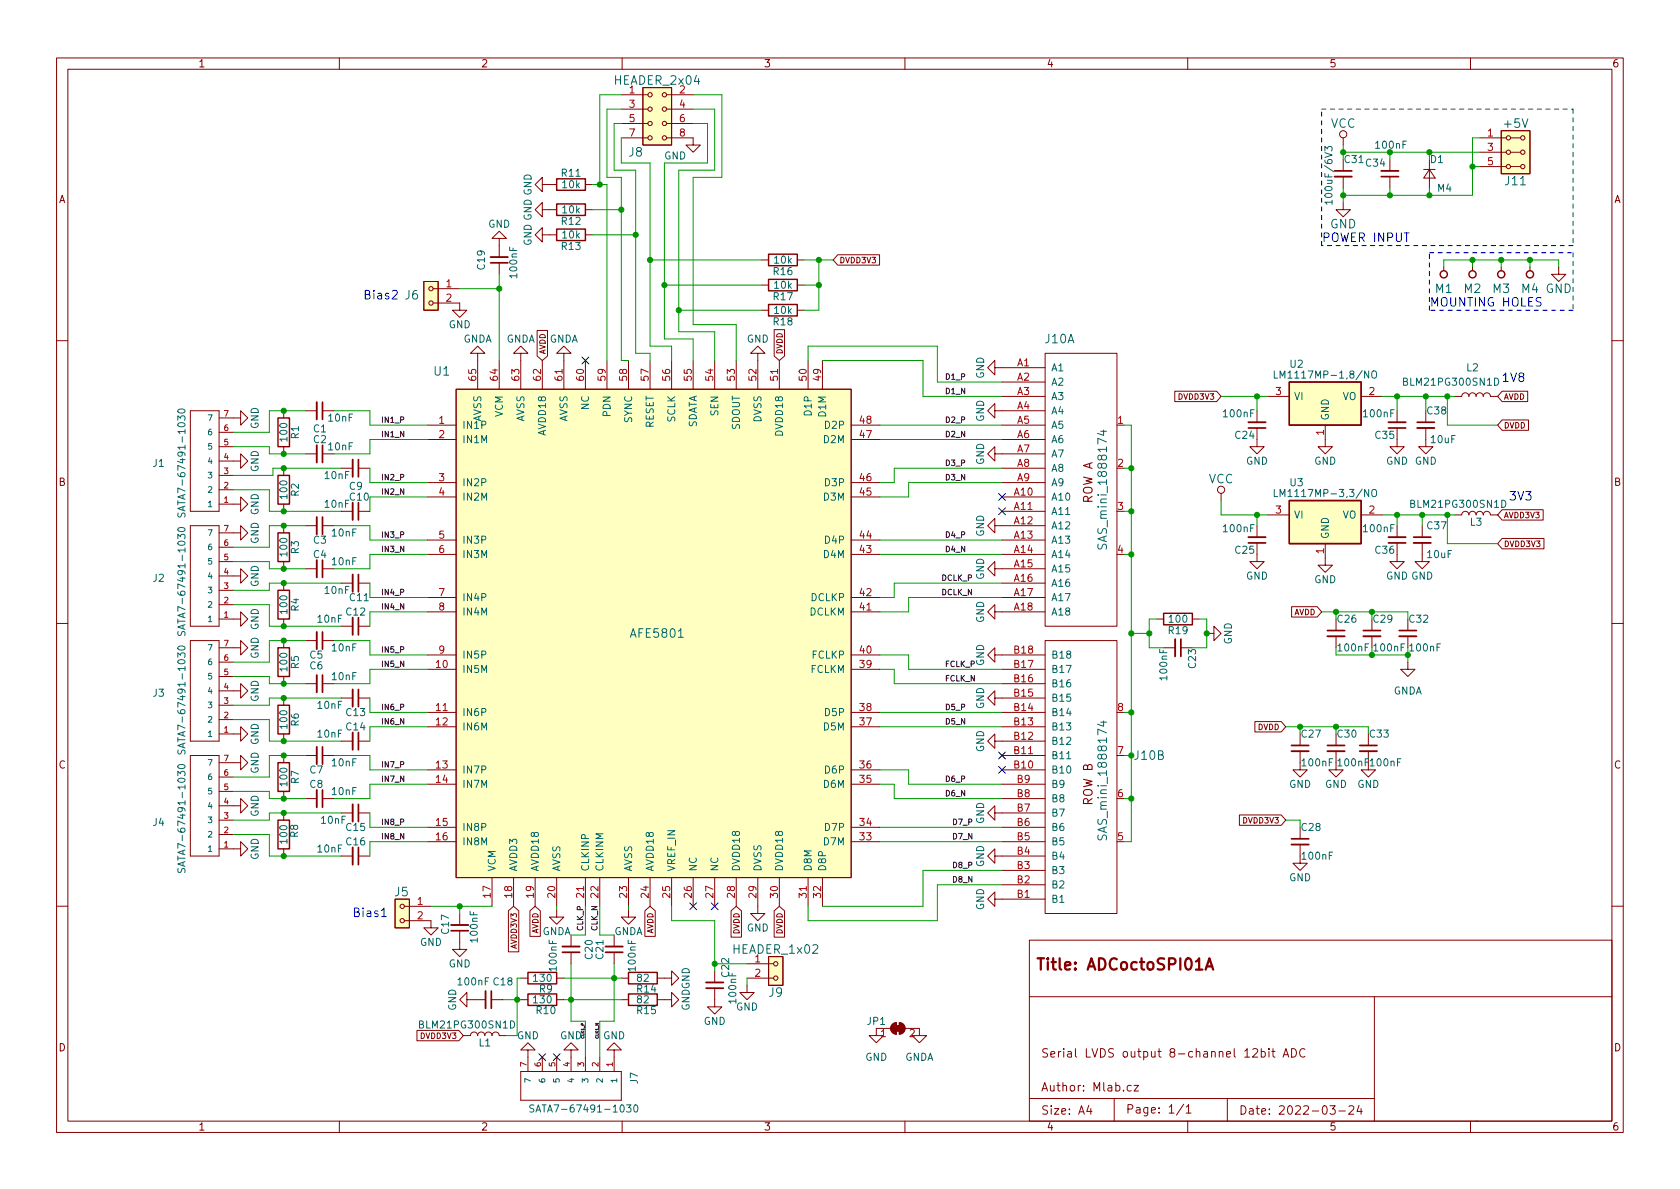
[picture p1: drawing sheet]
<svg xmlns="http://www.w3.org/2000/svg" width="297mm" height="210mm" viewBox="0 0 297 210" stroke-linecap="round" stroke-linejoin="round" font-family="sans-serif">
<defs><g id="words">
<text font-size="2.8" fill="#840000" x="183" y="171.6">Title: ADCoctoSPI01A</text>
<g font-size="2.1" fill="#006464">
<text x="108.8" y="15">HEADER_2x04</text>
<text x="235.2" y="22.6">VCC</text>
<text x="266.1" y="22.6">+5V</text>
<text x="111.2" y="27.7">J8</text>
<text x="266.2" y="32.8">J11</text>
<text x="235.1" y="40.4">GND</text>
<text x="71.6" y="53">J6</text>
<text x="253.8" y="51.8">M1</text>
<text x="258.9" y="51.8">M2</text>
<text x="264" y="51.8">M3</text>
<text x="269" y="51.8">M4 GND</text>
<text x="184.8" y="60.7">J10A</text>
<text x="76.7" y="66.4">U1</text>
<text x="213.7" y="85.5">VCC</text>
<text x="195.7" y="96.3" transform="rotate(-90 195.7 96.3)">SAS_mini_1888174</text>
<text x="111.7" y="112.8">AFE5801</text>
<text x="200.7" y="134.4">J10B</text>
<text x="195.7" y="147.7" transform="rotate(-90 195.7 147.7)">SAS_mini_1888174</text>
<text x="69.8" y="158.5">J5</text>
<text x="129.7" y="168.7">HEADER_1x02</text>
<text x="136" y="176.3">J9</text>
</g>
<g font-size="2.1" fill="#0000c2">
<text x="233.7" y="42.8">POWER INPUT</text>
<text x="64.1" y="52.9">Bias2</text>
<text x="252.7" y="54.2">MOUNTING HOLES</text>
<text x="265.4" y="67.5">1V8</text>
<text x="266.7" y="88.5">3V3</text>
<text x="62.2" y="162.2">Bias1</text>
</g>
<g font-size="2.1" fill="#840000">
<text x="193.2" y="89" transform="rotate(-90 193.2 89)">ROW A</text>
<text x="193.2" y="142.3" transform="rotate(-90 193.2 142.3)">ROW B</text>
<text x="184" y="187">Serial LVDS output 8-channel 12bit ADC</text>
<text x="184" y="193">Author: Mlab.cz</text>
<text x="184" y="197.1">Size: A4</text>
<text x="199" y="196.9">Page: 1/1</text>
<text x="219" y="197.1">Date: 2022-03-24</text>
</g>
<g font-size="1.8" fill="#840000">
<text x="35" y="11.9">1</text>
<text x="85" y="11.9">2</text>
<text x="135" y="11.9">3</text>
<text x="185" y="11.9">4</text>
<text x="235" y="11.9">5</text>
<text x="285" y="11.9">6</text>
<text x="10.3" y="35.9">A</text>
<text x="285.3" y="35.9">A</text>
<text x="10.3" y="85.9">B</text>
<text x="285.3" y="85.9">B</text>
<text x="10.3" y="135.9">C</text>
<text x="285.3" y="135.9">C</text>
<text x="10.3" y="185.9">D</text>
<text x="285.3" y="185.9">D</text>
<text x="35" y="199.9">1</text>
<text x="85" y="199.9">2</text>
<text x="135" y="199.9">3</text>
<text x="185" y="199.9">4</text>
<text x="235" y="199.9">5</text>
<text x="285" y="199.9">6</text>
</g>
<g font-size="1.8" fill="#a90000">
<text x="111.3" y="16.5">1</text>
<text x="120.2" y="16.5">2</text>
<text x="111.3" y="19">3</text>
<text x="111.3" y="21.6">5</text>
<text x="120.2" y="19">4</text>
<text x="120.2" y="21.6">6</text>
<text x="111.3" y="24.1">7</text>
<text x="120.2" y="24.1">8</text>
<text x="263" y="24.1">1</text>
<text x="263" y="26.7">3</text>
<text x="263" y="29.2">5</text>
<text x="78.9" y="50.8">1</text>
<text x="78.9" y="53.3">2</text>
<text x="179.8" y="64.8">A1</text>
<text x="84.2" y="67.3" transform="rotate(-90 84.2 67.3)">65</text>
<text x="88" y="67.3" transform="rotate(-90 88 67.3)">64</text>
<text x="91.8" y="67.3" transform="rotate(-90 91.8 67.3)">63</text>
<text x="95.6" y="67.3" transform="rotate(-90 95.6 67.3)">62</text>
<text x="99.4" y="67.3" transform="rotate(-90 99.4 67.3)">61</text>
<text x="103.3" y="67.3" transform="rotate(-90 103.3 67.3)">60</text>
<text x="107.1" y="67.3" transform="rotate(-90 107.1 67.3)">59</text>
<text x="110.9" y="67.3" transform="rotate(-90 110.9 67.3)">58</text>
<text x="114.7" y="67.3" transform="rotate(-90 114.7 67.3)">57</text>
<text x="118.5" y="67.3" transform="rotate(-90 118.5 67.3)">56</text>
<text x="122.3" y="67.3" transform="rotate(-90 122.3 67.3)">55</text>
<text x="126.1" y="67.3" transform="rotate(-90 126.1 67.3)">54</text>
<text x="129.9" y="67.3" transform="rotate(-90 129.9 67.3)">53</text>
<text x="133.7" y="67.3" transform="rotate(-90 133.7 67.3)">52</text>
<text x="137.5" y="67.3" transform="rotate(-90 137.5 67.3)">51</text>
<text x="142.6" y="67.3" transform="rotate(-90 142.6 67.3)">50</text>
<text x="145.2" y="67.3" transform="rotate(-90 145.2 67.3)">49</text>
<text x="179.8" y="67.3">A2</text>
<text x="179.8" y="69.8">A3</text>
<text x="225.6" y="69.8">3</text>
<text x="242.1" y="69.8">2</text>
<text x="77.6" y="74.9">1</text>
<text x="77.6" y="77.5">2</text>
<text x="152.1" y="77.5">47</text>
<text x="152.1" y="74.9">48</text>
<text x="179.8" y="72.4">A4</text>
<text x="179.8" y="74.9">A5</text>
<text x="179.8" y="77.5">A6</text>
<text x="197.6" y="74.9">1</text>
<text x="234.1" y="76.9" transform="rotate(-90 234.1 76.9)">1</text>
<text x="179.8" y="80">A7</text>
<text x="179.8" y="82.5">A8</text>
<text x="197.6" y="82.5">2</text>
<text x="77.6" y="85.1">3</text>
<text x="77.6" y="87.6">4</text>
<text x="152.1" y="87.6">45</text>
<text x="152.1" y="85.1">46</text>
<text x="179.4" y="87.6">A10</text>
<text x="179.8" y="85.1">A9</text>
<text x="77.6" y="95.2">5</text>
<text x="152.1" y="95.2">44</text>
<text x="179.4" y="90.2">A11</text>
<text x="179.4" y="92.7">A12</text>
<text x="179.4" y="95.2">A13</text>
<text x="197.6" y="90.2">3</text>
<text x="225.6" y="90.8">3</text>
<text x="242.1" y="90.8">2</text>
<text x="77.6" y="97.8">6</text>
<text x="152.1" y="97.8">43</text>
<text x="179.4" y="97.8">A14</text>
<text x="179.4" y="100.3">A15</text>
<text x="197.6" y="97.8">4</text>
<text x="234.1" y="97.9" transform="rotate(-90 234.1 97.9)">1</text>
<text x="77.6" y="105.4">7</text>
<text x="77.6" y="107.9">8</text>
<text x="152.1" y="107.9">41</text>
<text x="152.1" y="105.4">42</text>
<text x="179.4" y="102.9">A16</text>
<text x="179.4" y="105.4">A17</text>
<text x="179.4" y="107.9">A18</text>
<text x="77.1" y="118.1">10</text>
<text x="77.6" y="115.6">9</text>
<text x="152.1" y="118.1">39</text>
<text x="152.1" y="115.6">40</text>
<text x="179.4" y="118.1">B17</text>
<text x="179.4" y="115.6">B18</text>
<text x="77.1" y="125.7">11</text>
<text x="152.1" y="125.7">38</text>
<text x="179.4" y="125.7">B14</text>
<text x="179.4" y="123.2">B15</text>
<text x="179.4" y="120.6">B16</text>
<text x="197.6" y="125.7">8</text>
<text x="77.1" y="128.3">12</text>
<text x="152.1" y="128.3">37</text>
<text x="179.4" y="130.8">B12</text>
<text x="179.4" y="128.3">B13</text>
<text x="77.1" y="135.9">13</text>
<text x="152.1" y="135.9">36</text>
<text x="179.4" y="135.9">B10</text>
<text x="179.4" y="133.3">B11</text>
<text x="197.6" y="133.3">7</text>
<text x="77.1" y="138.4">14</text>
<text x="152.1" y="138.4">35</text>
<text x="179.8" y="143.5">B7</text>
<text x="179.8" y="141">B8</text>
<text x="179.8" y="138.4">B9</text>
<text x="197.6" y="141">6</text>
<text x="77.1" y="146">15</text>
<text x="77.1" y="148.6">16</text>
<text x="152.1" y="148.6">33</text>
<text x="152.1" y="146">34</text>
<text x="179.8" y="148.6">B5</text>
<text x="179.8" y="146">B6</text>
<text x="197.6" y="148.6">5</text>
<text x="179.8" y="153.7">B3</text>
<text x="179.8" y="151.1">B4</text>
<text x="73.8" y="160">1</text>
<text x="86.7" y="158.7" transform="rotate(-90 86.7 158.7)">17</text>
<text x="90.6" y="158.7" transform="rotate(-90 90.6 158.7)">18</text>
<text x="94.4" y="158.7" transform="rotate(-90 94.4 158.7)">19</text>
<text x="98.2" y="158.7" transform="rotate(-90 98.2 158.7)">20</text>
<text x="103.3" y="158.7" transform="rotate(-90 103.3 158.7)">21</text>
<text x="105.8" y="158.7" transform="rotate(-90 105.8 158.7)">22</text>
<text x="110.9" y="158.7" transform="rotate(-90 110.9 158.7)">23</text>
<text x="114.7" y="158.7" transform="rotate(-90 114.7 158.7)">24</text>
<text x="118.5" y="158.7" transform="rotate(-90 118.5 158.7)">25</text>
<text x="122.3" y="158.7" transform="rotate(-90 122.3 158.7)">26</text>
<text x="126.1" y="158.7" transform="rotate(-90 126.1 158.7)">27</text>
<text x="129.9" y="158.7" transform="rotate(-90 129.9 158.7)">28</text>
<text x="133.7" y="158.7" transform="rotate(-90 133.7 158.7)">29</text>
<text x="137.5" y="158.7" transform="rotate(-90 137.5 158.7)">30</text>
<text x="142.6" y="158.7" transform="rotate(-90 142.6 158.7)">31</text>
<text x="145.2" y="158.7" transform="rotate(-90 145.2 158.7)">32</text>
<text x="179.8" y="158.7">B1</text>
<text x="179.8" y="156.2">B2</text>
<text x="73.8" y="162.6">2</text>
<text x="133.5" y="170.2">1</text>
<text x="133.5" y="172.7">2</text>
<text x="155.7" y="183.4">1</text>
<text x="160.8" y="183.4">2</text>
</g>
<g font-size="1.8" fill="#006464">
<text x="117.4" y="28.2">GND</text>
<text x="241.6" y="29.5">C34</text>
<text x="243.4" y="26.3">100nF</text>
<text x="252.9" y="28.8">D1</text>
<text x="99.3" y="31.2">R11</text>
<text x="99.5" y="33.3">10k</text>
<text x="235.6" y="35.4" transform="rotate(-90 235.6 35.4)">100uF/6V3</text>
<text x="254.2" y="33.9">M4</text>
<text x="86.3" y="40.3">GND</text>
<text x="99.3" y="39.7">R12</text>
<text x="99.5" y="37.7">10k</text>
<text x="85.7" y="47.6" transform="rotate(-90 85.7 47.6)">C19</text>
<text x="94" y="43.5" transform="rotate(-90 94 43.5)">GND GND GND</text>
<text x="99.3" y="44.2">R13</text>
<text x="99.5" y="42.2">10k</text>
<text x="137" y="46.6">10k</text>
<text x="91.4" y="49" transform="rotate(-90 91.4 49)">100nF</text>
<text x="136.8" y="53.1">R17</text>
<text x="136.8" y="48.6">R16</text>
<text x="137" y="51">10k</text>
<text x="79.3" y="58">GND</text>
<text x="136.8" y="57.5">R18</text>
<text x="137" y="55.5">10k</text>
<text x="81.9" y="60.6">GNDA</text>
<text x="89.5" y="60.6">GNDA</text>
<text x="97.1" y="60.6">GNDA</text>
<text x="132" y="60.6">GND</text>
<text x="185.8" y="65.7">A1</text>
<text x="228.1" y="65">U2</text>
<text x="259.3" y="65.7">L2</text>
<text x="174" y="67" transform="rotate(-90 174 67)">GND</text>
<text x="185.8" y="68.2">A2</text>
<text x="185.8" y="70.7">A3</text>
<text x="226.6" y="66.9">LM1117MP-1,8/NO</text>
<text x="228.7" y="70.7">VI</text>
<text x="237.3" y="70.7">VO</text>
<text x="248.5" y="68.2">BLM21PG300SN1D</text>
<text x="45.7" y="75.9" transform="rotate(-90 45.7 75.9)">GND</text>
<text x="50.8" y="77.9" transform="rotate(-90 50.8 77.9)">100</text>
<text x="52.8" y="77.6" transform="rotate(-90 52.8 77.6)">R1</text>
<text x="55.4" y="76.4">C1</text>
<text x="58.1" y="74.5">10nF</text>
<text x="81.7" y="75.8">IN1P</text>
<text x="85.1" y="74.7" transform="rotate(-90 85.1 74.7)">AVSS</text>
<text x="88.9" y="73.8" transform="rotate(-90 88.9 73.8)">VCM</text>
<text x="92.7" y="74.7" transform="rotate(-90 92.7 74.7)">AVSS</text>
<text x="96.5" y="76.8" transform="rotate(-90 96.5 76.8)">AVDD18</text>
<text x="100.3" y="74.7" transform="rotate(-90 100.3 74.7)">AVSS</text>
<text x="104.1" y="72.4" transform="rotate(-90 104.1 72.4)">NC</text>
<text x="107.9" y="73.6" transform="rotate(-90 107.9 73.6)">PDN</text>
<text x="111.8" y="74.8" transform="rotate(-90 111.8 74.8)">SYNC</text>
<text x="115.6" y="75.7" transform="rotate(-90 115.6 75.7)">RESET</text>
<text x="119.4" y="74.7" transform="rotate(-90 119.4 74.7)">SCLK</text>
<text x="123.2" y="75.9" transform="rotate(-90 123.2 75.9)">SDATA</text>
<text x="127" y="73.5" transform="rotate(-90 127 73.5)">SEN</text>
<text x="130.8" y="76" transform="rotate(-90 130.8 76)">SDOUT</text>
<text x="134.6" y="74.7" transform="rotate(-90 134.6 74.7)">DVSS</text>
<text x="138.4" y="76.8" transform="rotate(-90 138.4 76.8)">DVDD18</text>
<text x="143.5" y="73.3" transform="rotate(-90 143.5 73.3)">D1P</text>
<text x="146" y="75.8">D2P</text>
<text x="146" y="73.6" transform="rotate(-90 146 73.6)">D1M</text>
<text x="174" y="74.6" transform="rotate(-90 174 74.6)">GND</text>
<text x="185.8" y="73.3">A4</text>
<text x="185.8" y="75.8">A5</text>
<text x="216.4" y="73.8">100nF</text>
<text x="218.5" y="77.6">C24</text>
<text x="234.9" y="74.4" transform="rotate(-90 234.9 74.4)">GND</text>
<text x="241.2" y="73.8">100nF</text>
<text x="243.2" y="77.6">C35</text>
<text x="252.4" y="73.3">C38</text>
<text x="27.1" y="82.6">J1</text>
<text x="45.7" y="83.5" transform="rotate(-90 45.7 83.5)">GND</text>
<text x="55.4" y="78.4">C2</text>
<text x="58.1" y="79.6">10nF</text>
<text x="81.7" y="78.4">IN1M</text>
<text x="145.7" y="78.4">D2M</text>
<text x="174" y="82.2" transform="rotate(-90 174 82.2)">GND</text>
<text x="185.8" y="78.4">A6</text>
<text x="185.8" y="80.9">A7</text>
<text x="185.8" y="83.4">A8</text>
<text x="220.3" y="82.2">GND</text>
<text x="232.3" y="82.2">GND</text>
<text x="245" y="82.2">GND GND</text>
<text x="253.1" y="78.4">10uF</text>
<text x="32.8" y="89.8" transform="rotate(-90 32.8 89.8)">SATA7-67491-1030</text>
<text x="50.8" y="88.1" transform="rotate(-90 50.8 88.1)">100</text>
<text x="52.8" y="87.7" transform="rotate(-90 52.8 87.7)">R2</text>
<text x="57.5" y="84.7">10nF</text>
<text x="57.5" y="89.8">10nF</text>
<text x="61.8" y="86.6">C9</text>
<text x="61.9" y="88.5">C10</text>
<text x="81.7" y="86">IN2P</text>
<text x="81.7" y="88.5">IN2M</text>
<text x="145.7" y="88.5">D3M</text>
<text x="146" y="86">D3P</text>
<text x="185.8" y="88.5">A10</text>
<text x="185.8" y="86">A9</text>
<text x="226.6" y="87.9">LM1117MP-3,3/NO</text>
<text x="228.1" y="86">U3</text>
<text x="249.8" y="89.8">BLM21PG300SN1D</text>
<text x="58.8" y="94.9">10nF</text>
<text x="174" y="94.9" transform="rotate(-90 174 94.9)">GND</text>
<text x="185.8" y="91.1">A11</text>
<text x="185.8" y="93.6">A12</text>
<text x="216.4" y="94.1">100nF</text>
<text x="228.7" y="91.7">VI</text>
<text x="234.9" y="95.4" transform="rotate(-90 234.9 95.4)">GND</text>
<text x="237.3" y="91.7">VO</text>
<text x="241.2" y="94.1">100nF</text>
<text x="252.4" y="93.6">C37</text>
<text x="260" y="93">L3</text>
<text x="45.7" y="96.2" transform="rotate(-90 45.7 96.2)">GND GND</text>
<text x="50.8" y="98.2" transform="rotate(-90 50.8 98.2)">100</text>
<text x="52.8" y="97.9" transform="rotate(-90 52.8 97.9)">R3</text>
<text x="55.4" y="96.1">C3</text>
<text x="55.4" y="98.7">C4</text>
<text x="58.8" y="99.9">10nF</text>
<text x="81.7" y="96.1">IN3P</text>
<text x="81.7" y="98.7">IN3M</text>
<text x="145.7" y="98.7">D4M</text>
<text x="146" y="96.1">D4P</text>
<text x="185.8" y="96.1">A13</text>
<text x="185.8" y="98.7">A14</text>
<text x="185.8" y="101.2">A15</text>
<text x="218.5" y="97.9">C25</text>
<text x="243.2" y="97.9">C36</text>
<text x="252.4" y="98.7">10uF</text>
<text x="27.1" y="102.9">J2</text>
<text x="45.7" y="103.8" transform="rotate(-90 45.7 103.8)">GND</text>
<text x="57.5" y="105">10nF</text>
<text x="61.9" y="106.3">C11</text>
<text x="81.7" y="106.3">IN4P</text>
<text x="143.4" y="106.3">DCLKP</text>
<text x="174" y="102.5" transform="rotate(-90 174 102.5)">GND</text>
<text x="185.8" y="103.8">A16</text>
<text x="185.8" y="106.3">A17</text>
<text x="220.3" y="102.5">GND</text>
<text x="232.3" y="103.1">GND</text>
<text x="245" y="102.5">GND GND</text>
<text x="32.8" y="110.7" transform="rotate(-90 32.8 110.7)">SATA7-67491-1030</text>
<text x="50.8" y="108.4" transform="rotate(-90 50.8 108.4)">100</text>
<text x="52.8" y="108.1" transform="rotate(-90 52.8 108.1)">R4</text>
<text x="56.2" y="110.1">10nF</text>
<text x="61.3" y="108.8">C12</text>
<text x="81.7" y="108.8">IN4M</text>
<text x="143.1" y="108.8">DCLKM</text>
<text x="174" y="110.2" transform="rotate(-90 174 110.2)">GND</text>
<text x="185.8" y="108.8">A18</text>
<text x="206.7" y="112.1">R19</text>
<text x="206.8" y="110.1">100</text>
<text x="217.8" y="114" transform="rotate(-90 217.8 114)">GND</text>
<text x="45.7" y="116.5" transform="rotate(-90 45.7 116.5)">GND GND</text>
<text x="50.8" y="118.6" transform="rotate(-90 50.8 118.6)">100</text>
<text x="52.8" y="118.2" transform="rotate(-90 52.8 118.2)">R5</text>
<text x="54.8" y="118.4">C6</text>
<text x="54.8" y="116.5">C5</text>
<text x="58.8" y="115.2">10nF</text>
<text x="81.7" y="119">IN5M</text>
<text x="81.7" y="116.5">IN5P</text>
<text x="143.3" y="119">FCLKM</text>
<text x="143.6" y="116.5">FCLKP</text>
<text x="174" y="117.8" transform="rotate(-90 174 117.8)">GND</text>
<text x="185.8" y="119">B17</text>
<text x="185.8" y="116.5">B18</text>
<text x="211.5" y="118.1" transform="rotate(-90 211.5 118.1)">C23</text>
<text x="236.7" y="115.2">100nF</text>
<text x="243" y="115.2">100nF</text>
<text x="249.4" y="115.2">100nF</text>
<text x="27.1" y="123.2">J3</text>
<text x="45.7" y="124.1" transform="rotate(-90 45.7 124.1)">GND</text>
<text x="56.2" y="125.3">10nF</text>
<text x="58.8" y="120.3">10nF</text>
<text x="174" y="125.4" transform="rotate(-90 174 125.4)">GND</text>
<text x="185.8" y="124.1">B15</text>
<text x="185.8" y="121.5">B16</text>
<text x="206.4" y="120.1" transform="rotate(-90 206.4 120.1)">100nF</text>
<text x="246.3" y="122.8">GNDA</text>
<text x="32.8" y="131.7" transform="rotate(-90 32.8 131.7)">SATA7-67491-1030</text>
<text x="50.8" y="128.7" transform="rotate(-90 50.8 128.7)">100</text>
<text x="52.8" y="128.4" transform="rotate(-90 52.8 128.4)">R6</text>
<text x="56.2" y="130.4">10nF</text>
<text x="61.3" y="126.6">C13</text>
<text x="61.3" y="129.2">C14</text>
<text x="81.7" y="126.6">IN6P</text>
<text x="81.7" y="129.2">IN6M</text>
<text x="145.7" y="129.2">D5M</text>
<text x="146" y="126.6">D5P</text>
<text x="185.8" y="131.7">B12</text>
<text x="185.8" y="129.2">B13</text>
<text x="185.8" y="126.6">B14</text>
<text x="45.7" y="136.8" transform="rotate(-90 45.7 136.8)">GND GND</text>
<text x="54.8" y="136.8">C7</text>
<text x="58.8" y="135.5">10nF</text>
<text x="81.7" y="136.8">IN7P</text>
<text x="146" y="136.8">D6P</text>
<text x="174" y="133" transform="rotate(-90 174 133)">GND</text>
<text x="185.8" y="136.8">B10</text>
<text x="185.8" y="134.2">B11</text>
<text x="230.3" y="135.5">100nF</text>
<text x="236.7" y="135.5">100nF 100nF</text>
<text x="50.8" y="138.9" transform="rotate(-90 50.8 138.9)">100</text>
<text x="52.8" y="138.5" transform="rotate(-90 52.8 138.5)">R7</text>
<text x="54.8" y="139.3">C8</text>
<text x="58.8" y="140.6">10nF</text>
<text x="81.7" y="139.3">IN7M</text>
<text x="145.7" y="139.3">D6M</text>
<text x="185.8" y="141.9">B8</text>
<text x="185.8" y="139.3">B9</text>
<text x="227.9" y="139.3">GND</text>
<text x="234.3" y="139.3">GND</text>
<text x="240" y="139.3">GND</text>
<text x="27.1" y="146.1">J4</text>
<text x="45.7" y="144.5" transform="rotate(-90 45.7 144.5)">GND</text>
<text x="50.8" y="149" transform="rotate(-90 50.8 149)">100</text>
<text x="52.7" y="148.1" transform="rotate(-90 52.7 148.1)">R8</text>
<text x="56.9" y="145.7">10nF</text>
<text x="61.3" y="146.9">C15</text>
<text x="61.3" y="149.5">C16</text>
<text x="81.7" y="146.9">IN8P</text>
<text x="81.7" y="149.5">IN8M</text>
<text x="145.7" y="149.5">D7M</text>
<text x="146" y="146.9">D7P</text>
<text x="174" y="145.7" transform="rotate(-90 174 145.7)">GND</text>
<text x="185.8" y="149.5">B5</text>
<text x="185.8" y="146.9">B6</text>
<text x="185.8" y="144.4">B7</text>
<text x="32.8" y="152.7" transform="rotate(-90 32.8 152.7)">SATA7-67491-1030</text>
<text x="45.7" y="152.1" transform="rotate(-90 45.7 152.1)">GND</text>
<text x="56.2" y="150.7">10nF</text>
<text x="87.6" y="154.2" transform="rotate(-90 87.6 154.2)">VCM</text>
<text x="91.4" y="154.2" transform="rotate(-90 91.4 154.2)">AVDD3</text>
<text x="95.2" y="154.2" transform="rotate(-90 95.2 154.2)">AVDD18</text>
<text x="99.1" y="154.2" transform="rotate(-90 99.1 154.2)">AVSS</text>
<text x="104.1" y="154.2" transform="rotate(-90 104.1 154.2)">CLKINP</text>
<text x="106.7" y="154.2" transform="rotate(-90 106.7 154.2)">CLKINM</text>
<text x="111.8" y="154.2" transform="rotate(-90 111.8 154.2)">AVSS</text>
<text x="115.6" y="154.2" transform="rotate(-90 115.6 154.2)">AVDD18</text>
<text x="119.4" y="154.2" transform="rotate(-90 119.4 154.2)">VREF_IN</text>
<text x="123.2" y="154.2" transform="rotate(-90 123.2 154.2)">NC</text>
<text x="127" y="154.2" transform="rotate(-90 127 154.2)">NC</text>
<text x="130.8" y="154.2" transform="rotate(-90 130.8 154.2)">DVDD18</text>
<text x="134.6" y="154.2" transform="rotate(-90 134.6 154.2)">DVSS</text>
<text x="138.4" y="154.2" transform="rotate(-90 138.4 154.2)">DVDD18</text>
<text x="143.5" y="154.2" transform="rotate(-90 143.5 154.2)">D8M</text>
<text x="146" y="154.2" transform="rotate(-90 146 154.2)">D8P</text>
<text x="174" y="153.3" transform="rotate(-90 174 153.3)">GND</text>
<text x="185.8" y="154.6">B3</text>
<text x="185.8" y="152">B4</text>
<text x="227.9" y="155.8">GND</text>
<text x="230.3" y="152">100nF</text>
<text x="174" y="161" transform="rotate(-90 174 161)">GND</text>
<text x="185.8" y="159.6">B1</text>
<text x="185.8" y="157.1">B2</text>
<text x="74.2" y="167.3">GND</text>
<text x="79.4" y="165.1" transform="rotate(-90 79.4 165.1)">C17</text>
<text x="84.5" y="166.5" transform="rotate(-90 84.5 166.5)">100nF</text>
<text x="95.8" y="165.3">GNDA</text>
<text x="108.5" y="165.3">GNDA</text>
<text x="132" y="164.7">GND</text>
<text x="79.3" y="171.1">GND</text>
<text x="94.4" y="173.6">130</text>
<text x="98.4" y="171.6" transform="rotate(-90 98.4 171.6)">100nF</text>
<text x="104.8" y="169.5" transform="rotate(-90 104.8 169.5)">C20</text>
<text x="106.7" y="169.5" transform="rotate(-90 106.7 169.5)">C21</text>
<text x="112.4" y="171.6" transform="rotate(-90 112.4 171.6)">100nF</text>
<text x="112.7" y="173.6">82</text>
<text x="128.9" y="172.7" transform="rotate(-90 128.9 172.7)">C22</text>
<text x="80.6" y="178.7" transform="rotate(-90 80.6 178.7)">GND</text>
<text x="81.1" y="174.2">100nF C18</text>
<text x="94.4" y="177.4">130</text>
<text x="94.9" y="179.3">R10</text>
<text x="95.4" y="175.5">R9</text>
<text x="112.7" y="179.3">R15</text>
<text x="112.7" y="175.5">R14</text>
<text x="112.7" y="177.4">82</text>
<text x="121.9" y="178.7" transform="rotate(-90 121.9 178.7)">GNDGND</text>
<text x="130.1" y="178.7">GND</text>
<text x="130.2" y="177.3" transform="rotate(-90 130.2 177.3)">100nF</text>
<text x="74.5" y="181.9">BLM21PG300SN1D</text>
<text x="84.7" y="185">L1</text>
<text x="91.4" y="183.8">GND</text>
<text x="99" y="183.8">GND</text>
<text x="106.6" y="183.8">GND</text>
<text x="124.4" y="181.2">GND</text>
<text x="153.4" y="181.2">JP1</text>
<text x="112.8" y="191.6" transform="rotate(-90 112.8 191.6)">J7</text>
<text x="153" y="187.6">GND</text>
<text x="160" y="187.6">GNDA</text>
<text x="95.3" y="196.7">SATA7-67491-1030</text>
</g>
<g font-size="1.8" fill="#009600">
<text x="237.8" y="28.8">C31</text>
<text x="236.5" y="110.1">C26</text>
<text x="242.9" y="110.1">C29</text>
<text x="249.2" y="110.1">C32</text>
<text x="230.2" y="130.4">C27</text>
<text x="236.5" y="130.4">C30</text>
<text x="242.2" y="130.4">C33</text>
<text x="230.2" y="146.9">C28</text>
</g>
<g font-size="1.4" fill="#840000">
<text x="148.4" y="46.5">DVDD3V3</text>
<text x="96.5" y="62.7" transform="rotate(-90 96.5 62.7)">AVDD</text>
<text x="138.4" y="62.7" transform="rotate(-90 138.4 62.7)">DVDD</text>
<text x="208.5" y="70.7">DVDD3V3</text>
<text x="265.8" y="70.7">AVDD</text>
<text x="265.8" y="75.7">DVDD</text>
<text x="265.8" y="91.6">AVDD3V3</text>
<text x="265.8" y="96.7">DVDD3V3</text>
<text x="228.7" y="108.8">AVDD</text>
<text x="222.4" y="129.1">DVDD</text>
<text x="219.9" y="145.6">DVDD3V3</text>
<text x="91.4" y="167.7" transform="rotate(-90 91.4 167.7)">AVDD3V3</text>
<text x="95.2" y="165.2" transform="rotate(-90 95.2 165.2)">AVDD</text>
<text x="115.5" y="165.2" transform="rotate(-90 115.5 165.2)">AVDD</text>
<text x="130.7" y="165.2" transform="rotate(-90 130.7 165.2)">DVDD</text>
<text x="138.4" y="165.2" transform="rotate(-90 138.4 165.2)">DVDD</text>
<text x="74.5" y="183.7">DVDD3V3</text>
</g>
<g font-size="1.4" fill="#0f0f0f">
<text x="167" y="69.7">D1_N</text>
<text x="167" y="67.1">D1_P</text>
<text x="67.3" y="74.8">IN1_P</text>
<text x="67.3" y="77.3">IN1_N</text>
<text x="167" y="77.3">D2_N</text>
<text x="167" y="74.8">D2_P</text>
<text x="167" y="82.4">D3_P</text>
<text x="67.3" y="84.9">IN2_P</text>
<text x="67.3" y="87.5">IN2_N</text>
<text x="167" y="84.9">D3_N</text>
<text x="67.3" y="95.1">IN3_P</text>
<text x="167" y="95.1">D4_P</text>
<text x="67.3" y="97.6">IN3_N</text>
<text x="167" y="97.6">D4_N</text>
<text x="67.3" y="107.8">IN4_N</text>
<text x="67.3" y="105.2">IN4_P</text>
<text x="166.4" y="102.7">DCLK_P</text>
<text x="166.4" y="105.2">DCLK_N</text>
<text x="67.3" y="115.4">IN5_P</text>
<text x="67.3" y="117.9">IN5_N</text>
<text x="167" y="117.9">FCLK_P</text>
<text x="67.3" y="125.6">IN6_P</text>
<text x="167" y="120.5">FCLK_N</text>
<text x="167" y="125.6">D5_P</text>
<text x="67.3" y="128.1">IN6_N</text>
<text x="167" y="128.1">D5_N</text>
<text x="67.3" y="135.7">IN7_P</text>
<text x="67.3" y="138.3">IN7_N</text>
<text x="167" y="140.8">D6_N</text>
<text x="167" y="138.3">D6_P</text>
<text x="67.3" y="148.4">IN8_N</text>
<text x="67.3" y="145.9">IN8_P</text>
<text x="168.3" y="148.4">D7_N</text>
<text x="168.3" y="145.9">D7_P</text>
<text x="168.3" y="153.5">D8_P</text>
<text x="168.3" y="156">D8_N</text>
<text x="103.1" y="164.7" transform="rotate(-90 103.1 164.7)">CLK_P</text>
<text x="105.6" y="164.7" transform="rotate(-90 105.6 164.7)">CLK_N</text>
</g>
<g font-size="1.4" fill="#006464">
<text x="36.9" y="77">6</text>
<text x="36.9" y="74.4">7</text>
<text x="36.9" y="82">4</text>
<text x="36.9" y="79.5">5</text>
<text x="36.9" y="89.7">1</text>
<text x="36.9" y="87.1">2</text>
<text x="36.9" y="84.6">3</text>
<text x="36.9" y="94.7">7</text>
<text x="36.9" y="99.8">5</text>
<text x="36.9" y="97.3">6</text>
<text x="36.9" y="107.4">2</text>
<text x="36.9" y="104.9">3</text>
<text x="36.9" y="102.4">4</text>
<text x="36.9" y="110">1</text>
<text x="36.9" y="117.6">6</text>
<text x="36.9" y="115.1">7</text>
<text x="36.9" y="125.2">3</text>
<text x="36.9" y="122.7">4</text>
<text x="36.9" y="120.1">5</text>
<text x="36.9" y="130.3">1</text>
<text x="36.9" y="127.8">2</text>
<text x="36.9" y="137.9">6</text>
<text x="36.9" y="135.4">7</text>
<text x="36.9" y="143">4</text>
<text x="36.9" y="140.5">5</text>
<text x="36.9" y="148.1">2</text>
<text x="36.9" y="145.5">3</text>
<text x="36.9" y="150.6">1</text>
<text x="93.9" y="191.3" transform="rotate(-90 93.9 191.3)">7</text>
<text x="96.4" y="191.3" transform="rotate(-90 96.4 191.3)">6</text>
<text x="98.9" y="191.3" transform="rotate(-90 98.9 191.3)">5</text>
<text x="101.5" y="191.3" transform="rotate(-90 101.5 191.3)">4</text>
<text x="104" y="191.3" transform="rotate(-90 104 191.3)">3</text>
<text x="106.6" y="191.3" transform="rotate(-90 106.6 191.3)">2</text>
<text x="109.1" y="191.3" transform="rotate(-90 109.1 191.3)">1</text>
</g>
<g font-size="1.4" fill="#a90000">
<text x="39.6" y="76.2">6</text>
<text x="39.6" y="73.7">7</text>
<text x="39.6" y="83.8">3</text>
<text x="39.6" y="81.3">4</text>
<text x="39.6" y="78.7">5</text>
<text x="39.6" y="88.9">1</text>
<text x="39.6" y="86.4">2</text>
<text x="39.6" y="94">7</text>
<text x="39.6" y="101.6">4</text>
<text x="39.6" y="99.1">5</text>
<text x="39.6" y="96.5">6</text>
<text x="39.6" y="106.7">2</text>
<text x="39.6" y="104.1">3</text>
<text x="39.6" y="109.2">1</text>
<text x="39.6" y="119.4">5</text>
<text x="39.6" y="116.8">6</text>
<text x="39.6" y="114.3">7</text>
<text x="39.6" y="124.5">3</text>
<text x="39.6" y="121.9">4</text>
<text x="39.6" y="129.5">1</text>
<text x="39.6" y="127">2</text>
<text x="39.6" y="137.2">6</text>
<text x="39.6" y="134.6">7</text>
<text x="39.6" y="142.2">4</text>
<text x="39.6" y="139.7">5</text>
<text x="39.6" y="149.9">1</text>
<text x="39.6" y="147.3">2</text>
<text x="39.6" y="144.8">3</text>
<text x="93.1" y="188.6" transform="rotate(-90 93.1 188.6)">7</text>
<text x="95.6" y="188.6" transform="rotate(-90 95.6 188.6)">6</text>
<text x="98.2" y="188.6" transform="rotate(-90 98.2 188.6)">5</text>
<text x="100.7" y="188.6" transform="rotate(-90 100.7 188.6)">4</text>
<text x="103.3" y="188.6" transform="rotate(-90 103.3 188.6)">3</text>
<text x="105.8" y="188.6" transform="rotate(-90 105.8 188.6)">2</text>
<text x="108.3" y="188.6" transform="rotate(-90 108.3 188.6)">1</text>
</g>
<g font-size=".7" fill="#0f0f0f">
<text x="103.3" y="183.8" transform="rotate(-90 103.3 183.8)">CLK1_P</text>
<text x="105.8" y="183.8" transform="rotate(-90 105.8 183.8)">CLK1_N</text>
</g>
</g></defs>
<g fill="none" stroke="#840000" stroke-width=".18">
<path d="M10 10.2h277v190.1h-277zM12 12.2h273v186.1h-273zM60 10.2v2M109.9 19.3h4.7M109.9 16.8h4.7M110 10.2v2M113.7 15.5h5v10.1h-5zM117.9 19.3h4.7M117.9 16.8h4.7M160 10.2v2M210 10.2v2M260 10.2v2"/>
<path d="M95.9 32.6v-1.2l-1.3 1.2 1.3 1.3v-1.3h2.5M95.9 37.1v-1.3l-1.3 1.3 1.3 1.2v-1.2h2.5M103.5 32.6h1.3M103.5 37.1h1.3M109.9 24.4h4.7M109.9 21.8h4.7M117.9 24.4h4.7v1.2h1.2l-1.2 1.3-1.3-1.3h1.3M117.9 21.8h4.7M237.5 35.8v1.3h1.3l-1.3 1.2-1.3-1.2h1.3M237.5 24.4v1.2M237.5 28.2v2M237.5 31.2v2.1"/>
<path d="M245.7 28.2v2M245.7 31.2v2.1M251.7 30h2M252.7 30l1 1.5h-2zM252.7 28.2v5.1M261.6 24.4h4.7M261.6 29.5h4.7M261.6 26.9h4.7M265.4 23.1h5.1v7.6h-5.1zM267.1 24.4h1.8M267.1 29.5h1.8M267.1 26.9h1.8"/>
<path d="M74.9 49.8h2.6v5.1h-2.6zM76.6 53.6h4.7v1.3h1.2l-1.2 1.2-1.3-1.2h1.3M76.6 51h4.7M88.3 42.2h1.2l-1.2-1.3-1.3 1.3h1.3v3.3M88.3 46.5v2M95 58.4h1.8v4.6l-.9 .7-.9-.7zM95.9 41.5v-1.2l-1.3 1.2 1.3 1.3v-1.3h2.5M103.5 41.5h1.3M134.6 50.4h1.3M134.6 46h1.3M134.6 54.9h1.3M136.9 58.3h1.8v4.7l-.9 .7-.9-.7z"/>
<path d="M141 50.4h1.2M141 46h1.2M141 54.9h1.2M148.1 45.1h7.4v1.8h-7.4l-.8-.9zM255.3 47.2v.7M260.3 47.2v.7M265.4 47.2v.7M270.5 47.2v.7M275.6 47.2v1.3h1.3l-1.3 1.3-1.3-1.3h1.3M10 60.2h2M33.7 72.6h5v17.8h-5zM38.7 73.9h3.8v-1.3l1.3 1.3-1.3 1.3v-1.3"/>
<path d="M38.7 79h2.6M38.7 76.4h2.6M50.2 72.6v1.3M50.2 79v1.3M54 72.6h2M57 72.6h2.1M75.6 75.2h5M75.6 77.7h5M80.6 68.8h69.9v86.4h-69.9zM84.5 62.5h1.2l-1.2-1.3-1.3 1.3h1.3v6.3M88.3 63.7v5.1M92.1 62.5h1.2l-1.2-1.3-1.3 1.3h1.3v6.3"/>
<path d="M95.9 63.7v5.1M99.7 62.5h1.3l-1.3-1.3-1.3 1.3h1.3v6.3M103.5 63.7v5.1M107.3 63.7v5.1M111.1 63.7v5.1M114.9 63.7v5.1M118.7 63.7v5.1M122.6 63.7v5.1M126.4 63.7v5.1M130.2 63.7v5.1M134 62.5h1.3l-1.3-1.3-1.3 1.3h1.3v6.3M137.8 63.7v5.1"/>
<path d="M142.9 63.7v5.1M145.4 63.7v5.1M150.5 75.2h5.1M150.5 77.7h5.1M175.9 72.6v-1.2l-1.3 1.2 1.3 1.3v-1.3h8.9M175.9 65v-1.3l-1.3 1.3 1.3 1.3v-1.3h8.9M177.2 70.1h7.6M177.2 75.2h7.6M177.2 77.7h7.6M177.2 67.6h7.6M184.8 62.5h12.7v48.2h-12.7zM207.7 69.2h7.4l.8 .9-.8 .9h-7.4z"/>
<path d="M222.2 77.7v1.3h1.3l-1.3 1.3-1.2-1.3h1.2M222.2 72.6v2.1M224.2 70.1h3.8M234.3 75.2v3.8h1.3l-1.3 1.3-1.3-1.3h1.3M240.7 70.1h3.8M247 75.7v3.3h1.3l-1.3 1.3-1.3-1.3h1.3M247 72.6v2.1M252.1 75.7v3.3h1.3l-1.3 1.3-1.3-1.3h1.3M252.1 72.6v2.1M257.2 70.1h1.2a.64 .64 0 0 1 .7-.6 .64 .64 0 0 1 .6 .6 .64 .64 0 0 1 .6-.6 .64 .64 0 0 1 .7 .6 .64 .64 0 0 1 .6-.6 .64 .64 0 0 1 .7 .6 .64 .64 0 0 1 .6-.6 .64 .64 0 0 1 .6 .6h1.3M265.6 74.3h4.7v1.8h-4.7l-.8-.9zM265.6 69.2h4.5v1.8h-4.5l-.8-.9z"/>
<path d="M285 60.2h2M33.7 93h5v17.7h-5zM38.7 94.2h3.8v-1.2l1.3 1.2-1.3 1.3v-1.3M38.7 89.1h3.8v-1.2l1.3 1.2-1.3 1.3v-1.3M38.7 81.5h3.8v-1.2l1.3 1.2-1.3 1.3v-1.3M38.7 86.6h2.6M38.7 84.1h2.6M38.7 99.3h2.6M38.7 96.8h2.6M50.2 82.8v1.3M50.2 89.1v1.3M50.2 93v1.2"/>
<path d="M50.2 99.3v1.3M54 93h2M54 80.3h2M57 93h2.1M57 80.3h2.1M60.3 82.8h2.1M60.3 90.4h2.1M63.4 82.8h2M63.4 90.4h2M75.6 85.3h5M75.6 87.9h5M75.6 98h5"/>
<path d="M75.6 95.5h5M150.5 85.3h5.1M150.5 87.9h5.1M150.5 98h5.1M150.5 95.5h5.1M175.9 80.3v-1.3l-1.3 1.3 1.3 1.2v-1.2h8.9M175.9 93v-1.3l-1.3 1.3 1.3 1.2v-1.2h8.9M177.2 85.3h7.6M177.2 87.9h7.6M177.2 98h7.6M177.2 95.5h7.6M177.2 82.8h7.6"/>
<path d="M177.2 90.4h7.6M215.9 87.2v1.3M222.2 96v3.3h1.3l-1.3 1.3-1.2-1.3h1.2M222.2 93v2M224.2 91.1h3.8M234.3 96.1v3.8h1.3l-1.3 1.3-1.3-1.3h1.3M240.7 91.1h3.8M247 96v3.3h1.3l-1.3 1.3-1.3-1.3h1.3M247 93v2M251.5 96v3.3h1.2l-1.2 1.3-1.3-1.3h1.3M251.5 93v2M257.2 91.1h1.2a.64 .64 0 0 1 .7-.7 .64 .64 0 0 1 .6 .7 .64 .64 0 0 1 .6-.7 .64 .64 0 0 1 .7 .7 .64 .64 0 0 1 .6-.7 .64 .64 0 0 1 .7 .7 .64 .64 0 0 1 .6-.7 .64 .64 0 0 1 .6 .7h1.3"/>
<path d="M265.6 95.2h7.4v1.9h-7.4l-.8-1zM265.6 90.1h7.2v1.9h-7.2l-.8-.9zM10 110.2h2M33.7 113.3h5v17.8h-5zM38.7 114.5h3.8v-1.2l1.3 1.2-1.3 1.3v-1.3M38.7 101.8h3.8v-1.2l1.3 1.2-1.3 1.3v-1.3M38.7 109.5h3.8v-1.3l1.3 1.3-1.3 1.2v-1.2M38.7 119.6h2.6M38.7 117.1h2.6M38.7 106.9h2.6M38.7 104.4h2.6M50.2 103.1v1.3"/>
<path d="M50.2 109.5v1.2M50.2 113.3v1.2M50.2 119.6v1.3M54 113.3h2M54 100.6h2M57 113.3h2.1M57 100.6h2.1M60.3 110.7h2.1M60.3 103.1h2.1M63.4 110.7h2M63.4 103.1h2M75.6 118.4h5"/>
<path d="M75.6 115.8h5M75.6 108.2h5M75.6 105.7h5M150.5 118.4h5.1M150.5 115.8h5.1M150.5 108.2h5.1M150.5 105.7h5.1M175.9 115.8v-1.3l-1.3 1.3 1.3 1.3v-1.3h8.9M175.9 108.2v-1.3l-1.3 1.3 1.3 1.3v-1.3h8.9M175.9 100.6v-1.3l-1.3 1.3 1.3 1.2v-1.2h8.9M177.2 118.4h7.6M177.2 105.7h7.6"/>
<path d="M177.2 103.1h7.6M184.8 113.3h12.7v48.2h-12.7zM204.5 109.5h1.2M205.7 114.5h2.1M208.8 114.5h2M210.8 109.5h1.3M213.4 112h1.2v-1.3l1.3 1.3-1.3 1.3v-1.3M228.4 107.3h4.5l.8 .9-.8 .9h-4.5zM236.2 109.5v2M236.2 112.5v2M242.6 109.5v2M242.6 112.5v2"/>
<path d="M248.9 117.1v1.3h1.3l-1.3 1.2-1.3-1.2h1.3M248.9 109.5v2M248.9 112.5v2M285 110.2h2M33.7 133.6h5v17.8h-5zM38.7 134.9h3.8v-1.3l1.3 1.3-1.3 1.2v-1.2M38.7 122.2h3.8v-1.3l1.3 1.3-1.3 1.2v-1.2M38.7 129.8h3.8v-1.3l1.3 1.3-1.3 1.3v-1.3M38.7 139.9h2.6M38.7 137.4h2.6M38.7 127.2h2.6M38.7 124.7h2.6"/>
<path d="M50.2 123.4v1.3M50.2 129.8v1.3M50.2 133.6v1.3M50.2 139.9v1.3M54 133.6h2M54 120.9h2M57 133.6h2.1M57 120.9h2.1M60.3 131.1h2.1M60.3 123.4h2.1M63.4 131.1h2M63.4 123.4h2"/>
<path d="M75.6 126h5M75.6 128.5h5M75.6 136.1h5M75.6 138.7h5M150.5 126h5.1M150.5 128.5h5.1M150.5 136.1h5.1M150.5 138.7h5.1M175.9 131.1v-1.3l-1.3 1.3 1.3 1.2v-1.2h8.9M175.9 123.4v-1.2l-1.3 1.2 1.3 1.3v-1.3h8.9M177.2 133.6h7.6M177.2 126h7.6"/>
<path d="M177.2 128.5h7.6M177.2 136.1h7.6M177.2 138.7h7.6M177.2 120.9h7.6M221.9 127.6h4.6l.8 .9-.8 .9h-4.6zM229.9 132.8v3.3h1.2l-1.2 1.3-1.3-1.3h1.3M229.9 129.8v2M236.2 132.8v3.3h1.3l-1.3 1.3-1.3-1.3h1.3M236.2 129.8v2M241.9 132.8v3.3h1.3l-1.3 1.3-1.2-1.3h1.2M241.9 129.8v2M38.7 142.5h3.8v-1.3l1.3 1.3-1.3 1.3v-1.3"/>
<path d="M38.7 150.1h3.8v-1.3l1.3 1.3-1.3 1.3v-1.3M38.7 147.6h2.6M38.7 145h2.6M50.2 143.8v1.2M50.2 150.1v1.3M54 141.2h2M57 141.2h2.1M60.3 151.4h2.1M60.3 143.8h2.1M63.4 151.4h2M63.4 143.8h2M69.8 159h2.6v5.1h-2.6z"/>
<path d="M75.6 146.3h5M75.6 148.8h5M87 155.2v5.1M90.8 155.2v5.1M94.6 155.2v5.1M98.4 155.2v5.1M103.5 155.2v5.1M106 155.2v5.1M111.1 155.2v5.1M114.9 155.2v5.1M118.7 155.2v5.1M122.6 155.2v5.1"/>
<path d="M126.4 155.2v5.1M130.2 155.2v5.1M134 155.2v6.3h1.3l-1.3 1.3-1.3-1.3h1.3M137.8 155.2v5.1M142.9 155.2v5.1M145.4 155.2v5.1M150.5 146.3h5.1M150.5 148.8h5.1M175.9 159v-1.3l-1.3 1.3 1.3 1.3v-1.3h8.9M175.9 143.8v-1.3l-1.3 1.3 1.3 1.2v-1.2h8.9M175.9 151.4v-1.3l-1.3 1.3 1.3 1.2v-1.2h8.9M177.2 146.3h7.6"/>
<path d="M177.2 148.8h7.6M177.2 141.2h7.6M177.2 156.5h7.6M177.2 153.9h7.6M219.1 144.1h7.4l.8 .9-.8 .9h-7.4zM229.9 149.3v3.3h1.2l-1.2 1.3-1.3-1.3h1.3M229.9 146.3v2M10 160.2h2M71.5 162.8h4.7v1.3h1.3l-1.3 1.2-1.3-1.2h1.3M71.5 160.3h4.7M81.3 164.6v3.3h1.2l-1.2 1.3-1.3-1.3h1.3M81.3 161.5v2.1"/>
<path d="M82.5 176.8v-1.3l-1.2 1.3 1.2 1.2v-1.2h3.4M86.9 176.8h2M89.9 161.1l.9-.8 .9 .8v7.2h-1.8zM92.1 176.8h1.2M92.1 173h1.2M93.7 161.1l.9-.8 .9 .8v4.5h-1.8zM98.4 160.9v1.3h1.3l-1.3 1.2-1.2-1.2h1.2M98.4 176.8h1.3M98.4 173h1.3M101 165.3v2.1M101 168.4v2M108.6 165.3v2.1"/>
<path d="M108.6 168.4v2M109.9 176.8h1.2M109.9 173h1.2M111.1 160.9v1.3h1.3l-1.3 1.2-1.2-1.2h1.2M114 161.1l.9-.8 1 .8v4.5h-1.9zM116.2 173h2.5v-1.3l1.3 1.3-1.3 1.2v-1.2M116.2 176.8h2.5v-1.3l1.3 1.3-1.3 1.2v-1.2M126.4 174.7v3.3h1.2l-1.2 1.3-1.3-1.3h1.3M126.4 171.7v2M129.3 161.1l.9-.8 .9 .8v4.6h-1.8zM132.1 174.2v1.3h1.2l-1.2 1.3-1.3-1.3h1.3M132.1 173h4.7"/>
<path d="M132.1 170.4h4.7M135.9 169.2h2.5v5h-2.5zM136.9 161.1l.9-.8 .9 .8v4.6h-1.8zM182 166.3h103v32h-103zM182 176.3h103M243 176.3v22M285 160.2h2M60 198.3v2M73.7 182.2h7.4l.8 .9-.8 .9h-7.4zM81.9 183.1h1.3a.64 .64 0 0 1 .6-.6 .64 .64 0 0 1 .7 .6 .64 .64 0 0 1 .6-.6 .64 .64 0 0 1 .6 .6 .64 .64 0 0 1 .7-.6 .64 .64 0 0 1 .6 .6 .64 .64 0 0 1 .6-.6 .64 .64 0 0 1 .7 .6h1.2M92.1 189.5h17.8v5.1h-17.8zM93.3 185.7h1.3l-1.3-1.3-1.2 1.3h1.2v3.8"/>
<path d="M95.9 186.9v2.6M98.4 186.9v2.6M101 185.7h1.2l-1.2-1.3-1.3 1.3h1.3v3.8M103.5 186.9v2.6M106 186.9v2.6M108.6 185.7h1.3l-1.3-1.3-1.3 1.3h1.3v3.8M110 198.3v2M157.5 181.9h-2.6v1.2h1.3l-1.3 1.3-1.2-1.3h1.2M157.8 181.1l.7-.3v2.1a1.02 1.02 0 0 1-.9-.7 1.02 1.02 0 0 1 .2-1.1zM159 180.8a1.02 1.02 0 0 1 1 1.1 1.02 1.02 0 0 1-1 1zM160 198.3v2M160 181.9h2.6v1.2h1.2l-1.2 1.3-1.3-1.3h1.3"/>
<path d="M182 194.3h61M192.5 195.5l-.4 1h1M192.9 196v1M197 194.3v4M200 192l-.4-.1-.3 .3v.4l.1 .3h.6M200.5 191.9h.8l-.8 1h.8M209.3 195.3l-1.3 1.9M209.7 195.8l.4-.5v1.5M209.7 196.8h.9M210 198.3v2M217 194.3v4M221.5 185.6l.6-.2 .2 .2 .1 .3-1 1h1"/>
<path d="M223 186l.4-.1 .3 .3v.4l-.1 .3h-.6M223 185.4v1.5M224.4 185.4v.2M224.4 185.9v1M224.9 185.9h.5M225.1 185.4v1.3l.3 .2M226.9 186.9l.5-1.5 .5 1.5M227 186.5h.7M228.4 185.4a.76 .76 0 0 1 .8 .8 .76 .76 0 0 1-.8 .7zM230.7 185.6a.6 .6 0 0 0-.7 0 .6 .6 0 0 0-.2 .7 .56 .56 0 0 0 .3 .6 .56 .56 0 0 0 .6-.1M235.1 195.5h1l-.5 .6 .4 .1v.7l-.2 .1h-.4l-.3-.1M236.7 196.5h1.2"/>
<path d="M238.5 195.7l.6-.2 .2 .2 .1 .3-1 1h1M240.3 195.5l-.4 1h1M240.6 196v1M260 198.3v2M261 198.3h.1"/>
<circle cx="114.9" cy="16.8" r=".38"/>
<circle cx="114.9" cy="19.3" r=".38"/>
<circle cx="117.5" cy="16.8" r=".38"/>
<circle cx="117.5" cy="19.3" r=".38"/>
<circle cx="114.9" cy="21.8" r=".38"/>
<circle cx="114.9" cy="24.4" r=".38"/>
<circle cx="117.5" cy="21.8" r=".38"/>
<circle cx="117.5" cy="24.4" r=".38"/>
<circle cx="237.5" cy="23.7" r=".63"/>
<circle cx="266.7" cy="29.5" r=".38"/>
<circle cx="266.7" cy="26.9" r=".38"/>
<circle cx="266.7" cy="24.4" r=".38"/>
<circle cx="269.2" cy="29.5" r=".38"/>
<circle cx="269.2" cy="26.9" r=".38"/>
<circle cx="269.2" cy="24.4" r=".38"/>
<circle cx="76.2" cy="53.6" r=".38"/>
<circle cx="76.2" cy="51" r=".38"/>
<circle cx="215.9" cy="86.6" r=".63"/>
<circle cx="71.1" cy="160.3" r=".38"/>
<circle cx="71.1" cy="162.8" r=".38"/>
<circle cx="137.2" cy="173" r=".38"/>
<circle cx="137.2" cy="170.4" r=".38"/>
</g>
<path d="M213.2 171.5l.6-2 .7 2M213.4 170.9h.9" fill="none" stroke="#840000" stroke-width=".4"/>
<g fill="none" stroke="#840000" stroke-width=".25">
<path d="M98.4 31.6h5.1v2h-5.1zM98.4 36.1h5.1v2h-5.1zM98.4 40.5h5.1v2h-5.1zM135.9 49.4h5.1v2h-5.1zM135.9 45h5.1v2h-5.1zM135.9 53.8h5.1v2.1h-5.1zM49.1 73.9h2.1v5.1h-2.1zM228 67.6h12.7v7.6h-12.7zM49.1 84.1h2.1v5h-2.1zM49.1 94.2h2.1v5.1h-2.1zM228 88.5h12.7v7.6h-12.7zM49.1 114.5h2.1v5.1h-2.1z"/>
<path d="M49.1 104.4h2.1v5.1h-2.1zM205.7 108.5h5.1v2h-5.1zM49.1 134.9h2.1v5h-2.1zM49.1 124.7h2.1v5.1h-2.1zM49.1 145h2.1v5.1h-2.1zM93.3 172h5.1v2h-5.1zM93.3 175.8h5.1v2h-5.1zM111.1 175.8h5.1v2h-5.1zM111.1 172h5.1v2h-5.1z"/>
<circle cx="255.3" cy="48.5" r=".63"/>
<circle cx="260.3" cy="48.5" r=".63"/>
<circle cx="265.4" cy="48.5" r=".63"/>
<circle cx="270.5" cy="48.5" r=".63"/>
</g>
<g fill="none" stroke="#006464" stroke-width=".18">
<path d="M234.3 26.7v-.8l.4 .4 .2-.3h.5l.1 .1-.1 .6M235.5 35.8h-1.2l.3 .3M235.5 35.4v.7M31.4 74.3v-.8l.5 .5 .1-.4h.6l.1 .2-.1 .5M31.5 72.5a.75 .75 0 0 1 1.2 .2 .72 .72 0 0 1-1.3-.1zM194.6 76.3h1M195.1 76v1l-1.1-.4M225.3 65.6v1.3h.6M242.6 65.8l.2-.2a.43 .43 0 0 1 .6 .4v.4a.42 .42 0 0 1-.4 .5 .42 .42 0 0 1-.5-.5zM264.3 66.9a.64 .64 0 0 1 .7 .6 .64 .64 0 0 1-.7 .6zM31.4 95.3v-.8l.5 .4 .1-.4h.6l.1 .2-.1 .6M31.5 90.7l-.1 .5 .3 .2 .3-.1 .2-.5h.4l.1 .2v.4"/>
<path d="M31.5 93.5a.75 .75 0 0 1 1.2 .2 .72 .72 0 0 1-1.3-.1zM32.7 89.5l-1.3 .4 1.3 .4M194.2 96.2l-.1 .6 .2 .2h.4l.3-.6 .3-.2 .3 .3v.6M225.3 86.5v1.3h.6M242.6 86.7l.2-.2a.43 .43 0 0 1 .6 .5v.4a.42 .42 0 0 1-.4 .4 .42 .42 0 0 1-.5-.4zM265.5 88.5a.64 .64 0 0 1 .8 .6 .64 .64 0 0 1-.8 .6zM31.4 116.2v-.8l.5 .5 .1-.4h.6l.1 .2-.1 .5M31.5 114.4a.75 .75 0 0 1 1.2 .3 .72 .72 0 0 1-1.3-.2zM31.5 111.7l-.1 .4 .3 .3 .3-.1 .2-.6h.4l.1 .2v.5M32.7 110.5l-1.3 .4 1.3 .4M31.4 137.2v-.8l.5 .4 .1-.3h.6l.1 .1-.1 .6M31.5 132.6l-.1 .5 .3 .2 .3-.1 .2-.5h.4l.1 .2v.4"/>
<path d="M31.6 135.3a.69 .69 0 0 1 1.1 .3 .72 .72 0 0 1-1.3-.1zM32.7 131.4l-1.3 .4 1.3 .5M188.6 134.2h.7M194.6 127.7h1M195.1 127.5v.9l-1.1-.3M31.5 153.6l-.1 .5 .2 .1h.3l.3-.5 .3-.1 .2 .2v.5M32.7 152.4l-1.3 .4 1.3 .4M194.2 147.7l-.1 .5 .2 .3h.4l.3-.7 .3-.1 .3 .2v.6M90.3 180.5a.64 .64 0 0 1 .7 .7 .64 .64 0 0 1-.7 .6zM94.4 195.4h-.5l-.2 .1v.4l.6 .2 .1 .3-.3 .3-.4-.1M94.8 196.7l.4-1.3 .4 1.3M110.8 195.4h.8l-.5 .5 .4 .1v.5l-.2 .2-.5-.2"/>
<path d="M112.2 195.5l.2-.1a.68 .68 0 0 1 .4 .6 .68 .68 0 0 1-.4 .7l-.2-.2-.1-.3z"/>
</g>
<g fill="none" stroke="#840000" stroke-width=".33">
<path d="M236 31.2h3M244.2 30.2h3.1M86.7 45.5h3.1M56 71.1v3.1M56 78.7v3.1M220.7 74.7h3.1M245.5 74.7h3M250.6 75.7h3M56 91.4v3.1M56 99.1v3M62.4 81.3v3M62.4 88.9v3"/>
<path d="M220.7 95h3.1M245.5 95h3M249.9 96h3.1M56 111.8v3M56 119.4v3M62.4 101.6v3M62.4 109.2v3.1M207.8 113v3.1M234.7 112.5h3M241 112.5h3.1M247.4 112.5h3M56 132.1v3"/>
<path d="M56 139.7v3M62.4 121.9v3.1M62.4 129.5v3.1M228.3 132.8h3.1M234.7 132.8h3M240.4 132.8h3.1M62.4 142.2v3.1M62.4 149.9v3M228.3 149.3h3.1M79.8 163.6h3M85.9 175.3v3M99.4 167.4h3.1"/>
<path d="M107.1 167.4h3M124.8 173.7h3.1"/>
</g>
<g fill="none" stroke="#840000" stroke-width=".3">
<path d="M236 30.2h3M244.2 31.2h3.1M86.7 46.5h3.1M57 71.1v3.1M57 78.7v3.1M220.7 75.7h3.1M245.5 75.7h3M250.6 74.7h3M57 91.4v3.1M57 99.1v3M63.4 81.3v3M63.4 88.9v3"/>
<path d="M220.7 96h3.1M245.5 96h3M249.9 95h3.1M57 111.8v3M57 119.4v3M63.4 101.6v3M63.4 109.2v3.1M208.8 113v3.1M234.7 111.5h3M241 111.5h3.1M247.4 111.5h3M57 132.1v3"/>
<path d="M57 139.7v3M63.4 121.9v3.1M63.4 129.5v3.1M228.3 131.8h3.1M234.7 131.8h3M240.4 131.8h3.1M63.4 142.2v3.1M63.4 149.9v3M228.3 148.3h3.1M79.8 164.6h3M86.9 175.3v3M99.4 168.4h3.1"/>
<path d="M107.1 168.4h3M124.8 174.7h3.1"/>
</g>
<g fill="#ffffc2" stroke="#ffffc2" stroke-width=".18">
<path d="M74.9 49.8h2.6v5.1h-2.6z"/>
<path d="M228 67.6h12.7v7.6h-12.7z"/>
<path d="M80.6 68.8h69.9v86.4h-69.9z"/>
<path d="M228 88.5h12.7v7.6h-12.7z"/>
<path d="M135.9 169.2h2.5v5h-2.5z"/>
<path d="M113.7 15.5h5v10.1h-5z"/>
<path d="M69.8 159h2.6v5.1h-2.6z"/>
<path d="M265.4 23.1h5.1v7.6h-5.1z"/>
</g>
<g fill="#840000" stroke="#840000" stroke-width=".18">
<path d="M158.2 181.4h1.1v1h-1.1z"/>
<path d="M157.8 181.1l.7-.3v2.1a1.02 1.02 0 0 1-.9-.7 1.02 1.02 0 0 1 .2-1.1z"/>
<path d="M159 180.8a1.02 1.02 0 0 1 1 1.1 1.02 1.02 0 0 1-1 1z"/>
</g>
<path d="M69.4 51.5l.5-.2 .3 .2v.3l-.9 1.1h.9M67.5 161l.4-.4v1.5M67.5 162.1h.8" fill="none" stroke="#0000c2" stroke-width=".18"/>
<path d="M233.7 19.3h44.4M278.1 19.3v24.1M233.7 43.4v-24.1M252.7 54.9v-10.2M252.7 44.7h25.4M278.1 43.4h-44.4M278.1 54.9h-25.4M278.1 44.7v10.2" fill="none" stroke="#0000c2" stroke-width=".18" stroke-dasharray=".8 .8"/>
<g fill="none" stroke="#009600" stroke-width=".18">
<path d="M109.9 19.3h-2.6v12.1h2.6v32.3h1.2M109.9 16.8h-3.9v15.8M122.6 19.3h3.8v10.8h-6.4v28.6h6.4v5M122.6 16.8h5v14.6h-5v26h7.6v6.3M104.8 32.6h2.5v31.1M104.8 37.1h5.1M109.9 21.8h-1.3v8.3h3.8v32.4h2.5v1.2M109.9 24.4v4.4h5v32.4h3.8v2.5M122.6 21.8h2.5v7h-7.6v31.1h5.1v3.8M237.5 25.6v1.3h24.1M237.5 33.3v2.5M245.7 26.9v1.3"/>
<path d="M245.7 33.3v1.2M252.7 26.9v1.3M252.7 33.3v1.2M260.3 29.5h1.3M261.6 24.4h-1.3v10.1h-22.8M81.3 51h7M88.3 48.5v15.2M104.8 41.5h7.6M114.9 46h19.7M117.5 50.4h17.1M120 54.9h14.6M142.2 46h5.1"/>
<path d="M142.2 50.4h2.6M144.8 46v8.9h-2.6M255.3 47.2v-1.2h20.3v1.2M260.3 46v1.2M265.4 46v1.2M270.5 46v1.2M41.3 79h6.3v1.3h6.4M54 72.6h-6.4v3.8h-6.3M59.1 72.6h6.3v2.6h10.2M75.6 77.7h-10.2v2.6h-6.3M142.9 63.7v-2.5h22.8v6.4h11.5M145.4 63.7h17.8v6.4h14"/>
<path d="M155.6 75.2h21.6M155.6 77.7h21.6M198.8 75.2h1.2v73.6h-1.2M215.9 70.1h8.3M222.2 70.1v2.5M244.5 70.1h12.7M247 70.1v2.5M252.1 70.1v2.5M255.9 70.1v5.1h8.9M41.3 86.6h6.3v3.8h12.7M41.3 99.3h6.3v1.3h6.4M54 93h-6.4v3.8h-6.3"/>
<path d="M59.1 93h6.3v2.5h10.2M60.3 82.8h-12v1.3h-7M65.4 82.8v2.5h10.2M75.6 87.9h-10.2v2.5M75.6 98h-10.2v2.6h-6.3M155.6 95.5h21.6M155.6 98h21.6M177.2 85.3h-16.5v2.6h-5.1M177.2 82.8h-19.1v2.5h-2.5M198.8 98h1.2M198.8 82.8h1.2M198.8 90.4h1.2"/>
<path d="M215.9 88.5v2.6h8.3M222.2 91.1v1.9M244.5 91.1h12.7M247 91.1v1.9M251.5 91.1v1.9M255.9 91.1v5h8.9M41.3 106.9h6.3v3.8h12.7M41.3 119.6h6.3v1.3h6.4M54 113.3h-6.4v3.8h-6.3M59.1 113.3h6.3v2.5h10.2M60.3 103.1h-12.7v1.3h-6.3M65.4 103.1v2.6h10.2"/>
<path d="M75.6 108.2h-10.2v2.5M75.6 118.4h-10.2v2.5h-6.3M155.6 115.8h5.1v2.6h16.5M155.6 118.4h2.5v2.5h19.1M177.2 103.1h-19.1v2.6h-2.5M177.2 105.7h-16.5v2.5h-5.1M200 112h3.2M204.5 109.5h-1.3v5h2.5M212.1 109.5h1.3v5h-2.6M233.7 108.2h15.2M236.2 114.5v1.3h12.7M242.6 114.5v1.3"/>
<path d="M248.9 114.5v2.6M41.3 127.2h6.3v3.9h12.7M41.3 139.9h6.3v1.3h6.4M54 133.6h-6.4v3.8h-6.3M59.1 133.6h6.3v2.5h10.2M60.3 123.4h-12.7v1.3h-6.3M65.4 123.4v2.6h10.2M75.6 128.5h-10.2v2.6M75.6 138.7h-10.2v2.5h-6.3M155.6 128.5h21.6M155.6 138.7h2.5v2.5h19.1M155.6 126h21.6"/>
<path d="M155.6 136.1h5.1v2.6h16.5M198.8 133.6h1.2M198.8 126h1.2M227.3 128.5h14.6M41.3 147.6h6.3v3.8h12.7M60.3 143.8h-12.7v1.2h-6.3M65.4 143.8v2.5h10.2M75.6 148.8h-10.2v2.6M155.6 148.8h21.6M155.6 146.3h21.6M177.2 156.5h-11.5v6.3h-22.8v-2.5M177.2 153.9h-14v6.4h-17.8"/>
<path d="M198.8 141.2h1.2M227.3 145h2.6M76.2 160.3h10.8M81.3 160.3v1.2M88.9 176.8h3.2M92.1 173h-.7v10.1h-1.9M98.4 160.3v.6M99.7 173h10.2M99.7 176.8h10.2M101 170.4v10.2h2.5v6.3M103.5 160.3v5h-2.5M106 160.3v5h2.6"/>
<path d="M108.6 170.4v10.2h-2.6v6.3M111.1 160.3v.6M118.7 160.3v2.5h7.7v8.9M126.4 170.4h5.7M132.1 173v1.2"/>
</g>
<g fill="none" stroke="#000084" stroke-width=".18">
<path d="M102.9 63.1l1.2 1.3M104.1 63.1l-1.2 1.3M176.6 89.8l1.2 1.2M176.6 87.3l1.2 1.2M177.8 89.8l-1.2 1.2M177.8 87.3l-1.2 1.2M176.6 135.5l1.2 1.2M176.6 133l1.2 1.2M177.8 135.5l-1.2 1.2M177.8 133l-1.2 1.2M121.9 159.7l1.3 1.2M123.2 159.7l-1.3 1.2"/>
<path d="M125.8 159.7l1.2 1.2M127 159.7l-1.2 1.2M95.3 186.3l1.2 1.2M96.5 186.3l-1.2 1.2M97.8 186.3l1.2 1.2M99 186.3l-1.2 1.2"/>
</g>
<g fill="#009600" stroke="#009600" stroke-width=".18">
<circle cx="50.2" cy="141.2" r=".46"/>
<circle cx="50.2" cy="143.8" r=".46"/>
<circle cx="50.2" cy="151.4" r=".46"/>
<circle cx="81.3" cy="160.3" r=".46"/>
<circle cx="126.4" cy="170.4" r=".46"/>
<circle cx="108.6" cy="173" r=".46"/>
<circle cx="91.4" cy="176.8" r=".46"/>
<circle cx="101" cy="176.8" r=".46"/>
<circle cx="50.2" cy="120.9" r=".46"/>
<circle cx="50.2" cy="123.4" r=".46"/>
<circle cx="50.2" cy="131.1" r=".46"/>
<circle cx="50.2" cy="133.6" r=".46"/>
<circle cx="200" cy="141.2" r=".46"/>
<circle cx="200" cy="133.6" r=".46"/>
<circle cx="229.9" cy="128.5" r=".46"/>
<circle cx="200" cy="112" r=".46"/>
<circle cx="200" cy="126" r=".46"/>
<circle cx="200" cy="98" r=".46"/>
<circle cx="200" cy="82.8" r=".46"/>
<circle cx="200" cy="90.4" r=".46"/>
<circle cx="213.4" cy="112" r=".46"/>
<circle cx="203.2" cy="112" r=".46"/>
<circle cx="50.2" cy="72.6" r=".46"/>
<circle cx="50.2" cy="80.3" r=".46"/>
<circle cx="112.4" cy="41.5" r=".46"/>
<circle cx="114.9" cy="46" r=".46"/>
<circle cx="109.9" cy="37.1" r=".46"/>
<circle cx="106" cy="32.6" r=".46"/>
<circle cx="88.3" cy="51" r=".46"/>
<circle cx="50.2" cy="103.1" r=".46"/>
<circle cx="50.2" cy="110.7" r=".46"/>
<circle cx="50.2" cy="113.3" r=".46"/>
<circle cx="50.2" cy="100.6" r=".46"/>
<circle cx="144.8" cy="46" r=".46"/>
<circle cx="144.8" cy="50.4" r=".46"/>
<circle cx="117.5" cy="50.4" r=".46"/>
<circle cx="120" cy="54.9" r=".46"/>
<circle cx="50.2" cy="90.4" r=".46"/>
<circle cx="50.2" cy="93" r=".46"/>
<circle cx="50.2" cy="82.8" r=".46"/>
<circle cx="245.7" cy="34.5" r=".46"/>
<circle cx="252.7" cy="34.5" r=".46"/>
<circle cx="265.4" cy="46" r=".46"/>
<circle cx="270.5" cy="46" r=".46"/>
<circle cx="260.3" cy="46" r=".46"/>
<circle cx="247" cy="70.1" r=".46"/>
<circle cx="222.2" cy="70.1" r=".46"/>
<circle cx="222.2" cy="91.1" r=".46"/>
<circle cx="251.5" cy="91.1" r=".46"/>
<circle cx="255.9" cy="91.1" r=".46"/>
<circle cx="247" cy="91.1" r=".46"/>
<circle cx="255.9" cy="70.1" r=".46"/>
<circle cx="252.1" cy="70.1" r=".46"/>
<circle cx="260.3" cy="29.5" r=".46"/>
<circle cx="237.5" cy="34.5" r=".46"/>
<circle cx="252.7" cy="26.9" r=".46"/>
<circle cx="237.5" cy="26.9" r=".46"/>
<circle cx="245.7" cy="26.9" r=".46"/>
<circle cx="242.6" cy="108.2" r=".46"/>
<circle cx="236.2" cy="108.2" r=".46"/>
<circle cx="242.6" cy="115.8" r=".46"/>
<circle cx="236.2" cy="128.5" r=".46"/>
<circle cx="248.9" cy="115.8" r=".46"/>
</g>
<use href="#words"/>
</svg>
